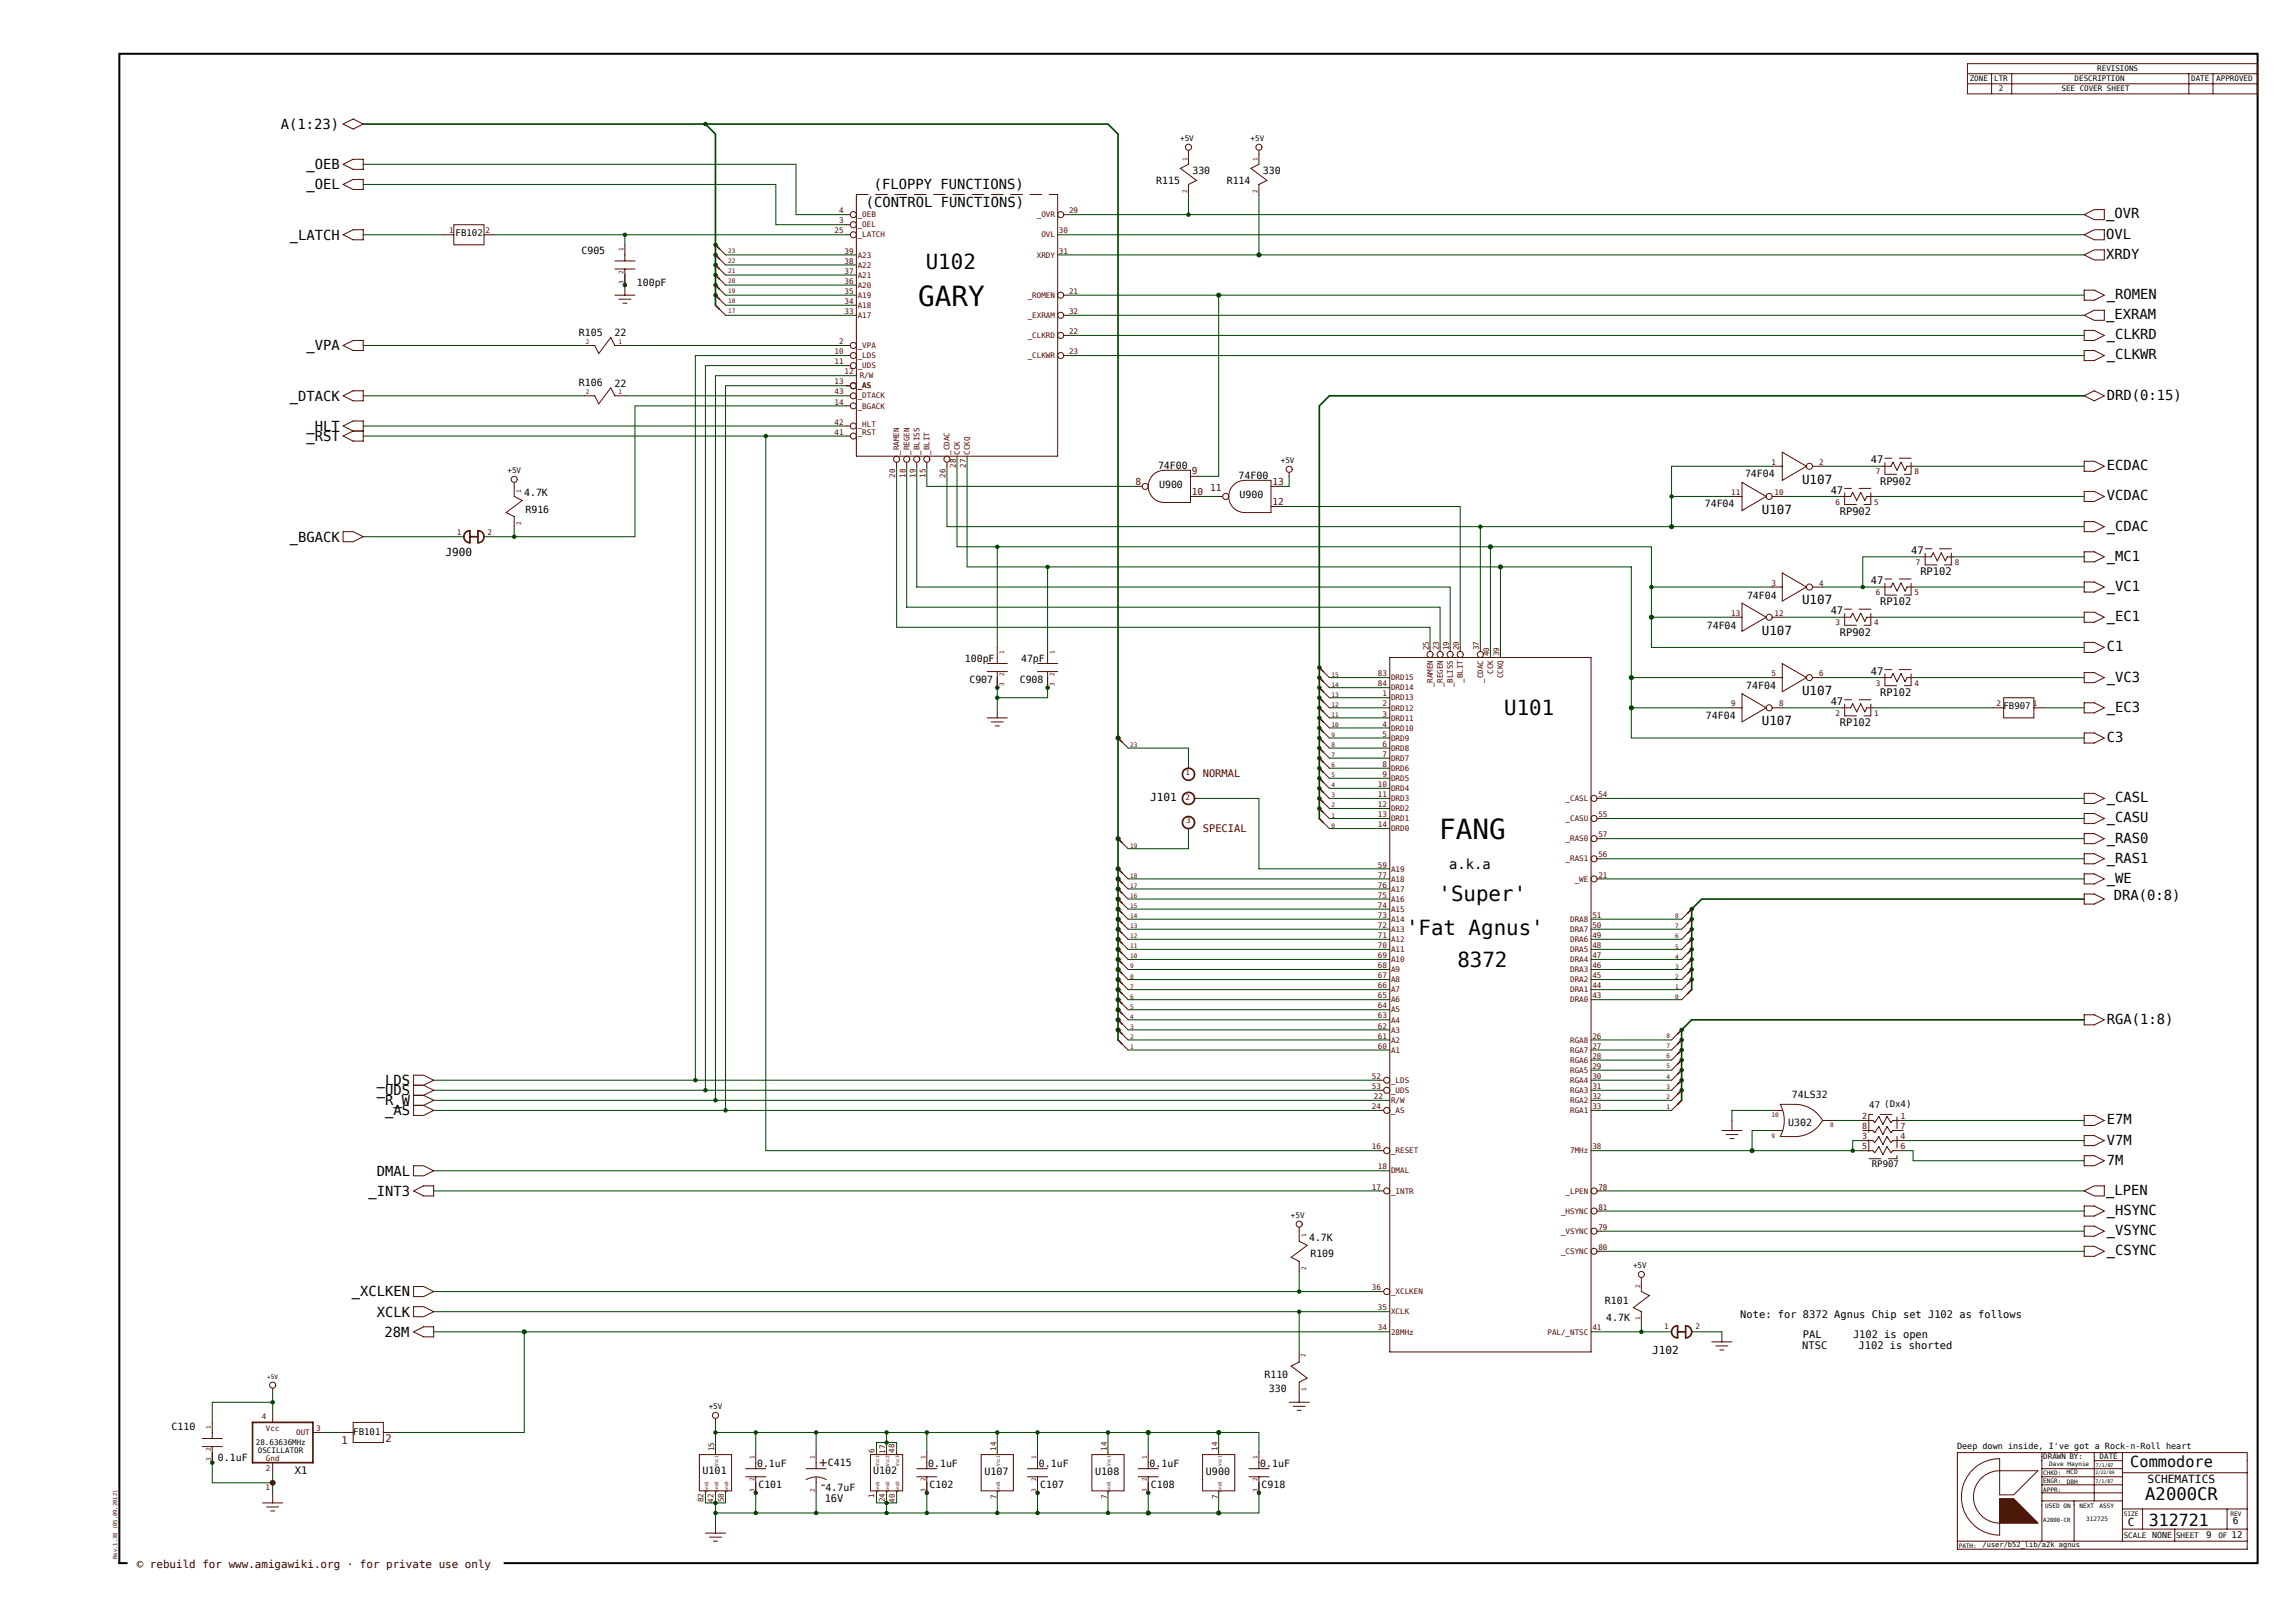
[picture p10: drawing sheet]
<svg xmlns="http://www.w3.org/2000/svg" width="420mm" height="297mm" viewBox="0 0 420 297" stroke-linecap="round" stroke-linejoin="round" font-family="sans-serif">
<defs><g id="words">
<g font-size="5.1">
<text x="168" y="56">GARY</text>
<text x="263.4" y="153.6">FANG</text>
</g>
<g font-size="3.8">
<text x="169.4" y="49.3">U102</text>
<text x="275.3" y="130.8">U101</text>
<text x="263.3" y="165">'Super'</text>
<text x="257.3" y="171.1">'Fat Agnus'</text>
<text x="266.7" y="176.9">8372</text>
</g>
<text font-size="3.2" x="392.6" y="274.5">A2000CR</text>
<text font-size="3" x="393.3" y="279.2">312721</text>
<text font-size="2.8" x="389.9" y="268.5">Commodore</text>
<g font-size="2.5">
<text x="51.4" y="23.6">A(1:23)</text>
<text x="56.1" y="34.6">_OEL</text>
<text x="56.1" y="31">_OEB</text>
<text x="159.9" y="34.6">(FLOPPY FUNCTIONS)</text>
<text x="158.4" y="37.9">(CONTROL FUNCTIONS)</text>
<text x="385.5" y="40">_OVR</text>
<text x="53" y="43.8">_LATCH</text>
<text x="385.5" y="43.6">OVL</text>
<text x="385.5" y="47.3">XRDY</text>
<text x="385.5" y="58.4">_EXRAM</text>
<text x="385.6" y="54.7">_ROMEN</text>
<text x="56.1" y="64.1">_VPA</text>
<text x="385.6" y="62.1">_CLKRD</text>
<text x="385.6" y="65.8">_CLKWR</text>
<text x="53" y="73.3">_DTACK</text>
<text x="385.6" y="73.1">DRD(0:15)</text>
<text x="56.1" y="80.7">_RST</text>
<text x="56.1" y="78.8">_HLT</text>
<text x="385.6" y="86">ECDAC</text>
<text x="385.6" y="91.6">VCDAC</text>
<text x="53" y="99.1">_BGACK</text>
<text x="385.6" y="97.1">_CDAC</text>
<text x="385.6" y="102.6">_MC1</text>
<text x="385.6" y="113.7">_EC1</text>
<text x="385.6" y="108.1">_VC1</text>
<text x="385.6" y="119.2">C1</text>
<text x="385.6" y="124.7">_VC3</text>
<text x="385.6" y="130.2">_EC3</text>
<text x="385.6" y="135.8">C3</text>
<text x="385.6" y="146.8">_CASL</text>
<text x="385.6" y="150.5">_CASU</text>
<text x="385.6" y="154.2">_RAS0</text>
<text x="265.2" y="159.1">a.k.a</text>
<text x="385.6" y="157.9">_RAS1</text>
<text x="385.6" y="161.6">_WE</text>
<text x="386.9" y="164.8">DRA(0:8)</text>
<text x="385.6" y="187.3">RGA(1:8)</text>
<text x="69" y="198.6">_LDS</text>
<text x="69" y="200.4">_UDS</text>
<text x="70.5" y="202.2">R_W</text>
<text x="70.5" y="204.1">_AS</text>
<text x="385.6" y="205.8">E7M</text>
<text x="385.6" y="209.4">V7M</text>
<text x="69" y="215.1">DMAL</text>
<text x="385.6" y="213.1">7M</text>
<text x="67.4" y="218.8">_INT3</text>
<text x="385.5" y="218.6">_LPEN</text>
<text x="385.6" y="222.3">_HSYNC</text>
<text x="385.6" y="226">_VSYNC</text>
<text x="385.6" y="229.7">_CSYNC</text>
<text x="64.4" y="237.2">_XCLKEN</text>
<text x="69" y="240.9">XCLK</text>
<text x="70.4" y="244.6">28M</text>
</g>
<g font-size="2.5" fill="#500">
<text x="149.9" y="268.5">+</text>
<text x="149.9" y="272.4">-</text>
</g>
<g font-size="2.3">
<text x="329.8" y="88.5">U107</text>
<text x="322.4" y="94">U107</text>
<text x="329.8" y="110.6">U107</text>
<text x="322.4" y="116.1">U107</text>
<text x="329.8" y="127.2">U107</text>
<text x="322.4" y="132.7">U107</text>
</g>
<text font-size="2.1" x="393" y="271.5">SCHEMATICS</text>
<g font-size="2">
<text x="81.5" y="101.7">J900</text>
<text x="210.5" y="146.5">J101</text>
<text x="302.4" y="247.9">J102</text>
<text x="389.4" y="279.2">C</text>
</g>
<text font-size="2" fill="#300" x="25" y="286.8">© rebuild for www.amigawiki.org · for private use only</text>
<g font-size="1.9">
<text x="342.4" y="84.8">47</text>
<text x="344.1" y="88.7">RP902</text>
<text x="335" y="90.3">47</text>
<text x="336.7" y="94.2">RP902</text>
<text x="349.8" y="101.4">47</text>
<text x="342.4" y="106.9">47</text>
<text x="351.4" y="105.2">RP102</text>
<text x="335" y="112.4">47</text>
<text x="344.1" y="110.8">RP102</text>
<text x="336.7" y="116.3">RP902</text>
<text x="342.4" y="123.5">47</text>
<text x="335" y="129">47</text>
<text x="344.1" y="127.3">RP102</text>
<text x="336.7" y="132.9">RP102</text>
<text x="318.5" y="241.3">Note: for 8372 Agnus Chip set J102 as follows</text>
<text x="329.9" y="244.8">PAL</text>
<text x="339.1" y="244.8">J102 is open</text>
<text x="329.8" y="246.8">NTSC</text>
<text x="340.1" y="246.8">J102 is shorted</text>
<text x="54" y="269.7">X1</text>
<text x="150.9" y="274.8">16V</text>
</g>
<g font-size="1.9" fill="#500">
<text x="220.1" y="142.2">NORMAL</text>
<text x="220.1" y="152.3">SPECIAL</text>
<text x="70.5" y="263.9">2</text>
<text x="62.5" y="264.3">1</text>
</g>
<g font-size="1.8">
<text x="211.6" y="33.6">R115</text>
<text x="218.2" y="31.9">330</text>
<text x="224.5" y="33.6">R114</text>
<text x="231.1" y="31.9">330</text>
<text x="106.4" y="46.6">C905</text>
<text x="116.5" y="52.3">100pF</text>
<text x="105.9" y="61.4">R105</text>
<text x="112.5" y="61.5">22</text>
<text x="105.9" y="70.7">R106</text>
<text x="112.5" y="70.7">22</text>
<text x="211.9" y="85.8">74F00</text>
<text x="212.1" y="89.3">U900</text>
<text x="226.7" y="87.7">74F00</text>
<text x="319.4" y="87.3">74F04</text>
<text x="95.9" y="90.7">4.7K</text>
<text x="96.2" y="93.8">R916</text>
<text x="226.9" y="91.1">U900</text>
<text x="312" y="92.8">74F04</text>
<text x="319.7" y="109.5">74F04</text>
<text x="312.4" y="115.1">74F04</text>
<text x="176.6" y="121.1">100pF</text>
<text x="177.4" y="125">C907</text>
<text x="186.6" y="125">C908</text>
<text x="186.9" y="121.1">47pF</text>
<text x="312.2" y="131.6">74F04</text>
<text x="319.6" y="126.1">74F04</text>
<text x="327.9" y="201">74LS32</text>
<text x="327.2" y="206">U302</text>
<text x="239.6" y="227">4.7K</text>
<text x="239.8" y="230.1">R109</text>
<text x="293.7" y="238.6">R101</text>
<text x="294" y="241.7">4.7K</text>
<text x="231.4" y="252.1">R110</text>
<text x="232.2" y="254.8">330</text>
<text x="31.4" y="261.7">C110</text>
<text x="39.9" y="267.3">0.1uF</text>
<text x="128.6" y="269.8">U101</text>
<text x="138.5" y="268.5">0.1uF</text>
<text x="151.5" y="268.2">C415</text>
<text x="159.8" y="269.8">U102</text>
<text x="169.9" y="268.5">0.1uF</text>
<text x="180.2" y="269.9">U107</text>
<text x="190.1" y="268.5">0.1uF</text>
<text x="200.4" y="269.9">U108</text>
<text x="210.4" y="268.5">0.1uF</text>
<text x="220.7" y="269.9">U900</text>
<text x="230.6" y="268.5">0.1uF</text>
<text x="138.8" y="272.3">C101</text>
<text x="151.1" y="272.8">4.7uF</text>
<text x="170.1" y="272.3">C102</text>
<text x="190.4" y="272.3">C107</text>
<text x="210.6" y="272.3">C108</text>
<text x="230.9" y="272.3">C918</text>
</g>
<g font-size="1.7">
<text x="83.4" y="43.2">FB102</text>
<text x="366.6" y="129.8">FB907</text>
<text x="342.1" y="202.8">47 (Dx4)</text>
<text x="342.6" y="213.6">RP907</text>
<text x="64.7" y="262.5">FB101</text>
<text x="403.7" y="281.5">9</text>
<text x="408.4" y="281.5">12</text>
<text x="408.6" y="278.8">6</text>
</g>
<g font-size="1.7" fill="#500">
<text x="207.8" y="88.8">8</text>
<text x="218.1" y="86.8">9</text>
<text x="221.5" y="89.8">11</text>
<text x="232.8" y="88.7">13</text>
<text x="218.1" y="90.5">10</text>
<text x="232.8" y="92.4">12</text>
</g>
<text font-size="1.6" x="358.2" y="265.1">Deep down inside, I've got a Rock-n-Roll heart</text>
<g font-size="1.5" fill="#500">
<text x="340.8" y="208.5">3</text>
<text x="340.8" y="206.6">8</text>
<text x="340.8" y="204.8">2</text>
<text x="347.8" y="208.5">4</text>
<text x="347.8" y="206.6">7</text>
<text x="347.8" y="204.8">1</text>
<text x="340.8" y="210.3">5</text>
<text x="347.8" y="210.3">6</text>
</g>
<g font-size="1.4">
<text x="360.5" y="14.8">ZONE</text>
<text x="364.9" y="14.8">LTR</text>
<text x="365.8" y="16.7">2</text>
<text x="377.3" y="16.7">SEE COVER SHEET</text>
<text x="379.7" y="14.8">DESCRIPTION</text>
<text x="383.8" y="13">REVISIONS</text>
<text x="401" y="14.8">DATE</text>
<text x="405.6" y="14.8">APPROVED</text>
<text x="216" y="25.8">+5V</text>
<text x="228.9" y="25.8">+5V</text>
<text x="92.9" y="86.6">+5V</text>
<text x="234.4" y="84.7">+5V</text>
<text x="236.2" y="222.8">+5V</text>
<text x="298.9" y="232.1">+5V</text>
<text x="129.7" y="257.8">+5V</text>
<text x="46.8" y="264.5">28.63636MHz</text>
<text x="47.2" y="265.9">OSCILLATOR</text>
<text x="373.9" y="267">DRAWN BY:</text>
<text x="384.2" y="267">DATE</text>
<text x="388.7" y="281.4">SCALE NONE</text>
<text x="398.2" y="281.4">SHEET</text>
<text x="406" y="281.4">OF</text>
</g>
<g font-size="1.4" fill="#500">
<text x="153.6" y="40.9">3</text>
<text x="153.6" y="39">4</text>
<text x="157" y="41.6">_OEL</text>
<text x="157" y="39.8">_OEB</text>
<text x="189.7" y="39.8">_OVR</text>
<text x="195.6" y="39">29</text>
<text x="82.2" y="42.7">1</text>
<text x="88.8" y="42.7">2</text>
<text x="152.7" y="42.7">25</text>
<text x="154.6" y="46.4">39</text>
<text x="157" y="47.1">A23</text>
<text x="157" y="43.5">_LATCH</text>
<text x="189.7" y="47.1">XRDY</text>
<text x="190.6" y="43.5">OVL</text>
<text x="193.8" y="42.7">30</text>
<text x="193.8" y="46.4">31</text>
<text x="154.6" y="53.8">35</text>
<text x="154.6" y="51.9">36</text>
<text x="154.6" y="50.1">37</text>
<text x="154.6" y="48.2">38</text>
<text x="157" y="52.7">A20</text>
<text x="157" y="50.8">A21</text>
<text x="157" y="49">A22</text>
<text x="195.6" y="53.8">21</text>
<text x="154.6" y="57.5">33</text>
<text x="154.6" y="55.6">34</text>
<text x="157" y="54.5">A19</text>
<text x="157" y="58.2">A17</text>
<text x="157" y="56.3">A18</text>
<text x="188.1" y="58.2">_EXRAM</text>
<text x="188.1" y="54.5">_ROMEN</text>
<text x="195.6" y="57.5">32</text>
<text x="152.7" y="64.8">10</text>
<text x="153.6" y="63">2</text>
<text x="157" y="63.7">_VPA</text>
<text x="157" y="65.6">_LDS</text>
<text x="188.1" y="61.9">_CLKRD</text>
<text x="188.1" y="65.6">_CLKWR</text>
<text x="195.6" y="61.1">22</text>
<text x="195.6" y="64.8">23</text>
<text x="152.7" y="70.3">13</text>
<text x="152.7" y="66.7">11</text>
<text x="154.6" y="68.5">12</text>
<text x="157" y="71.1">_AS</text>
<text x="157" y="67.4">_UDS</text>
<text x="157.3" y="69.2">R/W</text>
<text x="152.7" y="74">14</text>
<text x="152.7" y="72.2">43</text>
<text x="152.7" y="77.7">42</text>
<text x="157" y="74.8">_BGACK</text>
<text x="157" y="72.9">_DTACK</text>
<text x="152.7" y="79.6">41</text>
<text x="157" y="79.6">_RST</text>
<text x="157" y="78.1">_HLT</text>
<text x="164.6" y="83.2" transform="rotate(-90 164.6 83.2)">_RAMEN</text>
<text x="166.4" y="83.2" transform="rotate(-90 166.4 83.2)">_REGEN</text>
<text x="168.3" y="83.2" transform="rotate(-90 168.3 83.2)">_BLISS</text>
<text x="170.1" y="83.2" transform="rotate(-90 170.1 83.2)">_BLIT</text>
<text x="173.8" y="83.2" transform="rotate(-90 173.8 83.2)">_CDAC</text>
<text x="175.6" y="83.2" transform="rotate(-90 175.6 83.2)">CCK</text>
<text x="177.5" y="83.2" transform="rotate(-90 177.5 83.2)">CCKQ</text>
<text x="163.8" y="87.5" transform="rotate(-90 163.8 87.5)">20</text>
<text x="165.7" y="87.5" transform="rotate(-90 165.7 87.5)">18</text>
<text x="167.5" y="87.5" transform="rotate(-90 167.5 87.5)">19</text>
<text x="169.4" y="87.5" transform="rotate(-90 169.4 87.5)">15</text>
<text x="173.1" y="87.5" transform="rotate(-90 173.1 87.5)">26</text>
<text x="174.9" y="85.6" transform="rotate(-90 174.9 85.6)">28</text>
<text x="176.7" y="85.6" transform="rotate(-90 176.7 85.6)">27</text>
<text x="324.2" y="85.1">1</text>
<text x="332.9" y="85.1">2</text>
<text x="343.3" y="86.8">7</text>
<text x="350.4" y="86.8">8</text>
<text x="316.8" y="90.6">11</text>
<text x="324.7" y="90.6">10</text>
<text x="335.9" y="92.3">6</text>
<text x="343" y="92.3">5</text>
<text x="83.6" y="97.9">1</text>
<text x="89.2" y="97.8">2</text>
<text x="324.2" y="107.2">3</text>
<text x="332.9" y="107.2">4</text>
<text x="350.6" y="103.4">7</text>
<text x="357.7" y="103.4">8</text>
<text x="316.8" y="112.7">13</text>
<text x="324.7" y="112.7">12</text>
<text x="343.3" y="108.9">6</text>
<text x="350.4" y="108.9">5</text>
<text x="261.5" y="119" transform="rotate(-90 261.5 119)">25</text>
<text x="263.3" y="119" transform="rotate(-90 263.3 119)">23</text>
<text x="265.1" y="119" transform="rotate(-90 265.1 119)">19</text>
<text x="267" y="119" transform="rotate(-90 267 119)">20</text>
<text x="270.7" y="119" transform="rotate(-90 270.7 119)">37</text>
<text x="335.9" y="114.4">3</text>
<text x="343" y="114.4">4</text>
<text x="252.2" y="123.8">83</text>
<text x="252.2" y="125.6">84</text>
<text x="254.6" y="124.5">DRD15</text>
<text x="262.2" y="125.8" transform="rotate(-90 262.2 125.8)">_RAMEN</text>
<text x="264" y="125.8" transform="rotate(-90 264 125.8)">_REGEN</text>
<text x="265.9" y="125.8" transform="rotate(-90 265.9 125.8)">_BLISS</text>
<text x="267.7" y="125" transform="rotate(-90 267.7 125)">_BLIT</text>
<text x="271.4" y="125" transform="rotate(-90 271.4 125)">_CDAC</text>
<text x="272.5" y="120.1" transform="rotate(-90 272.5 120.1)">40</text>
<text x="273.2" y="123.3" transform="rotate(-90 273.2 123.3)">CCK</text>
<text x="274.3" y="120.1" transform="rotate(-90 274.3 120.1)">39</text>
<text x="275.1" y="124.1" transform="rotate(-90 275.1 124.1)">CCKQ</text>
<text x="324.2" y="123.8">5</text>
<text x="332.9" y="123.8">6</text>
<text x="343.3" y="125.5">3</text>
<text x="350.4" y="125.5">4</text>
<text x="253" y="127.4">1</text>
<text x="253" y="129.3">2</text>
<text x="253" y="131.1">3</text>
<text x="254.6" y="126.3">DRD14</text>
<text x="254.6" y="128.2">DRD13</text>
<text x="254.6" y="130">DRD12</text>
<text x="254.6" y="131.9">DRD11</text>
<text x="316.8" y="129.3">9</text>
<text x="325.6" y="129.3">8</text>
<text x="335.9" y="131">2</text>
<text x="343" y="131">1</text>
<text x="365.4" y="129.3">2</text>
<text x="372" y="129.3">1</text>
<text x="253" y="133">4</text>
<text x="253" y="134.8">5</text>
<text x="253" y="136.6">6</text>
<text x="254.6" y="133.7">DRD10</text>
<text x="254.6" y="135.5">DRD9</text>
<text x="254.6" y="137.4">DRD8</text>
<text x="217" y="141.9">1</text>
<text x="253" y="138.5">7</text>
<text x="253" y="140.3">8</text>
<text x="253" y="142.2">9</text>
<text x="254.6" y="139.2">DRD7</text>
<text x="254.6" y="141.1">DRD6</text>
<text x="254.6" y="142.9">DRD5</text>
<text x="217" y="146.4">2</text>
<text x="252.2" y="144">10</text>
<text x="252.2" y="145.9">11</text>
<text x="252.2" y="147.7">12</text>
<text x="252.2" y="149.5">13</text>
<text x="254.6" y="144.8">DRD4</text>
<text x="254.6" y="146.6">DRD3</text>
<text x="254.6" y="148.4">DRD2</text>
<text x="286.5" y="146.6">_CASL</text>
<text x="292.5" y="149.5">55</text>
<text x="292.5" y="145.9">54</text>
<text x="217.1" y="150.6">3</text>
<text x="252.2" y="151.4">14</text>
<text x="254.6" y="150.3">DRD1</text>
<text x="254.6" y="152.1">DRD0</text>
<text x="286.5" y="150.3">_CASU</text>
<text x="286.5" y="154">_RAS0</text>
<text x="292.5" y="153.2">57</text>
<text x="252.2" y="160.6">77</text>
<text x="252.2" y="158.7">59</text>
<text x="254.6" y="161.3">A18</text>
<text x="254.6" y="159.5">A19</text>
<text x="286.5" y="157.6">_RAS1</text>
<text x="288.2" y="161.3">_WE</text>
<text x="292.5" y="160.6">21</text>
<text x="292.5" y="156.9">56</text>
<text x="252.2" y="168">73</text>
<text x="252.2" y="166.1">74</text>
<text x="252.2" y="164.3">75</text>
<text x="252.2" y="162.4">76</text>
<text x="254.6" y="166.9">A15</text>
<text x="254.6" y="165">A16</text>
<text x="254.6" y="163.2">A17</text>
<text x="291.4" y="168">51</text>
<text x="252.2" y="173.5">70</text>
<text x="252.2" y="171.6">71</text>
<text x="252.2" y="169.8">72</text>
<text x="254.6" y="172.4">A12</text>
<text x="254.6" y="170.5">A13</text>
<text x="254.6" y="168.7">A14</text>
<text x="287.4" y="168.7">DRA8</text>
<text x="287.4" y="170.5">DRA7</text>
<text x="287.4" y="172.4">DRA6</text>
<text x="291.4" y="169.8">50</text>
<text x="291.4" y="171.6">49</text>
<text x="291.4" y="173.5">48</text>
<text x="252.2" y="179">67</text>
<text x="252.2" y="177.2">68</text>
<text x="252.2" y="175.3">69</text>
<text x="254.6" y="179.7">A8</text>
<text x="254.6" y="177.9">A9</text>
<text x="254.6" y="176.1">A10</text>
<text x="254.6" y="174.2">A11</text>
<text x="287.4" y="174.2">DRA5</text>
<text x="287.4" y="176.1">DRA4</text>
<text x="287.4" y="177.9">DRA3</text>
<text x="287.4" y="179.7">DRA2</text>
<text x="291.4" y="175.3">47</text>
<text x="291.4" y="177.2">46</text>
<text x="291.4" y="179">45</text>
<text x="252.2" y="184.5">64</text>
<text x="252.2" y="182.7">65</text>
<text x="252.2" y="180.9">66</text>
<text x="254.6" y="185.3">A5</text>
<text x="254.6" y="183.4">A6</text>
<text x="254.6" y="181.6">A7</text>
<text x="287.4" y="181.6">DRA1</text>
<text x="287.4" y="183.4">DRA0</text>
<text x="291.4" y="180.9">44</text>
<text x="291.4" y="182.7">43</text>
<text x="252.2" y="191.9">60</text>
<text x="252.2" y="190.1">61</text>
<text x="252.2" y="188.2">62</text>
<text x="252.2" y="186.4">63</text>
<text x="254.6" y="190.8">A2</text>
<text x="254.6" y="189">A3</text>
<text x="254.6" y="187.1">A4</text>
<text x="287.4" y="190.8">RGA8</text>
<text x="291.4" y="190.1">26</text>
<text x="291.4" y="191.9">27</text>
<text x="251.1" y="197.4">52</text>
<text x="254.6" y="192.6">A1</text>
<text x="287.4" y="192.6">RGA7</text>
<text x="287.4" y="194.5">RGA6</text>
<text x="287.4" y="196.3">RGA5</text>
<text x="291.4" y="193.7">28</text>
<text x="291.4" y="195.6">29</text>
<text x="291.4" y="197.4">30</text>
<text x="251.1" y="203">24</text>
<text x="251.1" y="199.3">53</text>
<text x="251.4" y="201.1">22</text>
<text x="254.6" y="203.7">_AS</text>
<text x="254.6" y="201.8">R/W</text>
<text x="254.6" y="200">_UDS</text>
<text x="254.6" y="198.2">_LDS</text>
<text x="287.4" y="198.2">RGA4</text>
<text x="287.4" y="200">RGA3</text>
<text x="287.4" y="201.8">RGA2</text>
<text x="287.4" y="203.7">RGA1</text>
<text x="291.4" y="199.3">31</text>
<text x="291.4" y="201.1">32</text>
<text x="291.4" y="203">33</text>
<text x="251.1" y="210.3">16</text>
<text x="252.2" y="214">18</text>
<text x="254.6" y="214.7">DMAL</text>
<text x="254.6" y="211.1">_RESET</text>
<text x="287.4" y="211.1">7MHz</text>
<text x="291.4" y="210.3">38</text>
<text x="251.1" y="217.7">17</text>
<text x="254.6" y="218.4">_INTR</text>
<text x="286.5" y="218.4">_LPEN</text>
<text x="292.5" y="221.4">81</text>
<text x="292.5" y="217.7">78</text>
<text x="285.7" y="222.1">_HSYNC</text>
<text x="285.7" y="225.8">_VSYNC</text>
<text x="292.5" y="225.1">79</text>
<text x="285.7" y="229.5">_CSYNC</text>
<text x="292.5" y="228.7">80</text>
<text x="251.1" y="236.1">36</text>
<text x="252.2" y="239.8">35</text>
<text x="254.6" y="236.8">_XCLKEN</text>
<text x="252.2" y="243.5">34</text>
<text x="254.6" y="244.2">28MHz</text>
<text x="254.6" y="240.5">XCLK</text>
<text x="283.2" y="244.2">PAL/_NTSC</text>
<text x="291.4" y="243.5">41</text>
<text x="304.5" y="243.3">1</text>
<text x="310.3" y="243.2">2</text>
<text x="47.9" y="259.7">4</text>
<text x="48.7" y="261.9">Vcc</text>
<text x="54.2" y="262.6">OUT</text>
<text x="57.9" y="261.9">3</text>
<text x="48.7" y="267.4">Gnd</text>
<text x="48.7" y="269.3">2</text>
<text x="130.7" y="265.6" transform="rotate(-90 130.7 265.6)">15</text>
<text x="160.1" y="265.9" transform="rotate(-90 160.1 265.9)">6</text>
<text x="162" y="266.1" transform="rotate(-90 162 266.1)">17</text>
<text x="163.7" y="265.8" transform="rotate(-90 163.7 265.8)">48</text>
<text x="182.3" y="265.5" transform="rotate(-90 182.3 265.5)">14</text>
<text x="202.6" y="265.5" transform="rotate(-90 202.6 265.5)">14</text>
<text x="222.8" y="265.5" transform="rotate(-90 222.8 265.5)">14</text>
<text x="48.6" y="272.6">1</text>
<text x="128.8" y="274.9" transform="rotate(-90 128.8 274.9)">82</text>
<text x="130.6" y="275" transform="rotate(-90 130.6 275)">42</text>
<text x="132.4" y="274.9" transform="rotate(-90 132.4 274.9)">58</text>
<text x="160" y="274.1" transform="rotate(-90 160 274.1)">1</text>
<text x="161.9" y="274.9" transform="rotate(-90 161.9 274.9)">24</text>
<text x="163.8" y="275" transform="rotate(-90 163.8 275)">40</text>
<text x="182.4" y="274.3" transform="rotate(-90 182.4 274.3)">7</text>
<text x="202.6" y="274.3" transform="rotate(-90 202.6 274.3)">7</text>
<text x="222.9" y="274.3" transform="rotate(-90 222.9 274.3)">7</text>
</g>
<text font-size="1.3" x="362.8" y="283.1">/user/b52_lib/a2k agnus</text>
<g font-size="1.1" fill="#500">
<text x="217.3" y="29.4" transform="rotate(-90 217.3 29.4)">1</text>
<text x="230.1" y="29.4" transform="rotate(-90 230.1 29.4)">1</text>
<text x="217.3" y="35.4" transform="rotate(-90 217.3 35.4)">2</text>
<text x="230.1" y="35.4" transform="rotate(-90 230.1 35.4)">2</text>
<text x="114.1" y="46" transform="rotate(-90 114.1 46)">1</text>
<text x="133.3" y="46.3">23</text>
<text x="114.1" y="51.9" transform="rotate(-90 114.1 51.9)">3</text>
<text x="114.1" y="50.1" transform="rotate(-90 114.1 50.1)">2</text>
<text x="133.3" y="48.2">22</text>
<text x="133.3" y="50">21</text>
<text x="133.3" y="51.8">20</text>
<text x="133.3" y="53.7">19</text>
<text x="133.3" y="55.5">18</text>
<text x="133.3" y="57.4">17</text>
<text x="107.2" y="63">2</text>
<text x="113.2" y="63">1</text>
<text x="107.2" y="72.2">2</text>
<text x="113.2" y="72.2">1</text>
<text x="95.4" y="90.2" transform="rotate(-90 95.4 90.2)">1</text>
<text x="95.4" y="96.1" transform="rotate(-90 95.4 96.1)">2</text>
<text x="183.8" y="119.6" transform="rotate(-90 183.8 119.6)">1</text>
<text x="193" y="119.6" transform="rotate(-90 193 119.6)">1</text>
<text x="183.8" y="125.6" transform="rotate(-90 183.8 125.6)">3</text>
<text x="183.8" y="123.8" transform="rotate(-90 183.8 123.8)">2</text>
<text x="193" y="125.6" transform="rotate(-90 193 125.6)">3</text>
<text x="193" y="123.8" transform="rotate(-90 193 123.8)">2</text>
<text x="243.7" y="123.8">15</text>
<text x="243.7" y="125.7">14</text>
<text x="243.7" y="127.5">13</text>
<text x="243.7" y="129.3">12</text>
<text x="243.7" y="131.2">11</text>
<text x="206.8" y="136.7">23</text>
<text x="243.7" y="133">10</text>
<text x="243.7" y="134.9">9</text>
<text x="243.7" y="136.7">8</text>
<text x="243.7" y="138.6">7</text>
<text x="243.7" y="140.4">6</text>
<text x="243.7" y="142.2">5</text>
<text x="243.7" y="144.1">4</text>
<text x="243.7" y="145.9">3</text>
<text x="243.7" y="147.8">2</text>
<text x="243.7" y="149.6">1</text>
<text x="206.8" y="155.1">19</text>
<text x="243.7" y="151.4">0</text>
<text x="206.8" y="160.7">18</text>
<text x="206.8" y="166.2">15</text>
<text x="206.8" y="164.3">16</text>
<text x="206.8" y="162.5">17</text>
<text x="206.8" y="173.5">11</text>
<text x="206.8" y="171.7">12</text>
<text x="206.8" y="169.9">13</text>
<text x="206.8" y="168">14</text>
<text x="306.6" y="168.1">8</text>
<text x="306.6" y="169.9">7</text>
<text x="306.6" y="171.7">6</text>
<text x="306.6" y="173.6">5</text>
<text x="206.8" y="179.1">8</text>
<text x="206.8" y="177.2">9</text>
<text x="206.8" y="175.4">10</text>
<text x="306.6" y="175.4">4</text>
<text x="306.6" y="177.3">3</text>
<text x="306.6" y="179.1">2</text>
<text x="206.8" y="184.6">5</text>
<text x="206.8" y="182.8">6</text>
<text x="206.8" y="180.9">7</text>
<text x="306.6" y="180.9">1</text>
<text x="306.6" y="182.8">0</text>
<text x="206.8" y="192">1</text>
<text x="206.8" y="190.1">2</text>
<text x="206.8" y="188.3">3</text>
<text x="206.8" y="186.4">4</text>
<text x="305" y="190">8</text>
<text x="305" y="191.8">7</text>
<text x="305" y="193.7">6</text>
<text x="305" y="195.5">5</text>
<text x="305" y="197.4">4</text>
<text x="305" y="199.2">3</text>
<text x="305" y="201">2</text>
<text x="305" y="202.9">1</text>
<text x="324.2" y="208.2">9</text>
<text x="324.2" y="204.5">10</text>
<text x="335" y="206.3">8</text>
<text x="239" y="226.5" transform="rotate(-90 239 226.5)">1</text>
<text x="239" y="232.4" transform="rotate(-90 239 232.4)">2</text>
<text x="300.1" y="235.7" transform="rotate(-90 300.1 235.7)">2</text>
<text x="300.1" y="241.6" transform="rotate(-90 300.1 241.6)">1</text>
<text x="238.9" y="248.4" transform="rotate(-90 238.9 248.4)">2</text>
<text x="239" y="254.5" transform="rotate(-90 239 254.5)">1</text>
<text x="38.6" y="261.4" transform="rotate(-90 38.6 261.4)">1</text>
<text x="38.6" y="267.4" transform="rotate(-90 38.6 267.4)">3</text>
<text x="38.6" y="265.6" transform="rotate(-90 38.6 265.6)">2</text>
<text x="138.1" y="267" transform="rotate(-90 138.1 267)">1</text>
<text x="149.1" y="267" transform="rotate(-90 149.1 267)">1</text>
<text x="169.4" y="267" transform="rotate(-90 169.4 267)">1</text>
<text x="189.6" y="267" transform="rotate(-90 189.6 267)">1</text>
<text x="209.9" y="267" transform="rotate(-90 209.9 267)">1</text>
<text x="230.1" y="267" transform="rotate(-90 230.1 267)">1</text>
<text x="138.1" y="272.9" transform="rotate(-90 138.1 272.9)">3</text>
<text x="138.1" y="271.1" transform="rotate(-90 138.1 271.1)">2</text>
<text x="149.1" y="272.9" transform="rotate(-90 149.1 272.9)">2</text>
<text x="169.4" y="272.9" transform="rotate(-90 169.4 272.9)">3</text>
<text x="169.4" y="271.1" transform="rotate(-90 169.4 271.1)">2</text>
<text x="189.6" y="272.9" transform="rotate(-90 189.6 272.9)">3</text>
<text x="189.6" y="271.1" transform="rotate(-90 189.6 271.1)">2</text>
<text x="209.9" y="272.9" transform="rotate(-90 209.9 272.9)">3</text>
<text x="209.9" y="271.1" transform="rotate(-90 209.9 271.1)">2</text>
<text x="230.1" y="272.9" transform="rotate(-90 230.1 272.9)">3</text>
<text x="230.1" y="271.1" transform="rotate(-90 230.1 271.1)">2</text>
</g>
<g font-size="1.1">
<text x="48.9" y="252.3">+5V</text>
<text x="373.9" y="270">CHKD:</text>
<text x="375" y="268.2">Dave Haynie</text>
<text x="378.2" y="269.8">HCD</text>
<text x="373.9" y="271.5">ENGR:</text>
<text x="373.9" y="272.9">APPR:</text>
<text x="374.3" y="275.9">USED ON</text>
<text x="378.3" y="271.5">DBH</text>
<text x="380.6" y="275.9">NEXT</text>
<text x="384.2" y="275.9">ASSY</text>
<text x="381.8" y="278.4">312725</text>
<text x="388.7" y="277.4">SIZE</text>
<text x="408.2" y="277.4">REV</text>
<text x="358.5" y="283.3">PATH:</text>
</g>
<text font-size="1" x="373.9" y="278.5">A2000-CR</text>
<text font-size="1" fill="#300" x="21.4" y="285.2" transform="rotate(-90 21.4 285.2)">Rev.1.38 (05.09.2012)</text>
<g font-size=".9">
<text x="383.5" y="268.5">7/1/87</text>
<text x="383.5" y="271.3">7/1/87</text>
</g>
<g font-size=".8" fill="#500">
<text x="131.4" y="268.2" transform="rotate(-90 131.4 268.2)">Vcc1</text>
<text x="160.9" y="268.2" transform="rotate(-90 160.9 268.2)">Vcc1</text>
<text x="162.7" y="268.2" transform="rotate(-90 162.7 268.2)">Vcc2</text>
<text x="164.6" y="268.2" transform="rotate(-90 164.6 268.2)">Vcc3</text>
<text x="183" y="268.2" transform="rotate(-90 183 268.2)">Vcc1</text>
<text x="203.3" y="268.2" transform="rotate(-90 203.3 268.2)">Vcc1</text>
<text x="223.5" y="268.2" transform="rotate(-90 223.5 268.2)">Vcc1</text>
<text x="129.6" y="272.9" transform="rotate(-90 129.6 272.9)">Gnd1</text>
<text x="131.4" y="272.9" transform="rotate(-90 131.4 272.9)">Gnd2</text>
<text x="133.3" y="272.9" transform="rotate(-90 133.3 272.9)">Gnd3</text>
<text x="160.9" y="272.9" transform="rotate(-90 160.9 272.9)">Gnd1</text>
<text x="162.7" y="272.9" transform="rotate(-90 162.7 272.9)">Gnd2</text>
<text x="164.6" y="272.9" transform="rotate(-90 164.6 272.9)">Gnd3</text>
<text x="183" y="272.9" transform="rotate(-90 183 272.9)">Gnd1</text>
<text x="203.3" y="272.9" transform="rotate(-90 203.3 272.9)">Gnd1</text>
<text x="223.5" y="272.9" transform="rotate(-90 223.5 272.9)">Gnd1</text>
</g>
<text font-size=".8" x="383.5" y="269.7">2/22/89</text>
</g></defs>
<path d="M21.8 9.8h391.4v276.2h-391.4z" fill="#fff" stroke="#fff" stroke-width=".18"/>
<path d="M21.8 9.8h391.4v276.2h-391.4z" fill="none" stroke="#000" stroke-width=".37"/>
<g fill="none" stroke="#040" stroke-width=".18">
<path d="M66.5 33.8h75.5v7.3h12.9M66.5 30.1h79.2v9.2h9.2M195.4 39.3h186M217.5 35.6v3.7M230.4 35.6v11M66.5 43h14.7M90.4 43h24M114.4 50.3v1.9M132.8 57.7h23.9M132.8 54h23.9M132.8 46.6h23.9M132.8 55.9h23.9"/>
<path d="M132.8 52.2h23.9M132.8 50.3h23.9M132.8 48.5h23.9M154.9 43h-40.5v1.8M193.6 43h187.8M193.6 46.6h187.8M195.4 57.7h186M195.4 54h27.6M381.4 54h-158.4v33.2h-3.7M66.5 78h88.4M66.5 72.4h40.5M66.5 63.2h40.5"/>
<path d="M66.5 79.8h88.4M114.4 72.4h40.5M114.4 63.2h40.5M140.1 79.8v130.8h112.4M154.9 74.3h-38.7v23.9h-22.1v-1.8M154.9 65.1h-27.6v132.6M154.9 66.9h-25.8v132.6M154.9 70.6h-22.1v132.6M156.7 68.7h-25.8v132.7M195.4 61.4h186M195.4 65.1h186M66.5 98.2h18.4"/>
<path d="M88.6 98.2h5.5M164.1 85.3v29.5h97.6v3.7M165.9 85.3v25.8h97.6v7.4M167.8 85.3v22.1h97.6v11.1M169.6 85.3v3.7h38.7M173.3 85.3v11.1h132.6v-11.1h18.4M175.1 83.5v16.6h7.4M177 83.5v20.2h121.5v31.4h82.9M219.3 90.8h3.7M234.1 92.7h33.1v25.8M235.9 87.2v1.8h-1.8M270.9 96.4v22.1"/>
<path d="M305.9 90.8h11.1M305.9 96.4h75.5M326.2 90.8h11M333.5 85.3h11.1M342.7 90.8h38.7M350.1 85.3h31.3M182.5 100.1h119.7v18.4h79.2M182.5 100.1v18.4M191.7 103.7v14.8M272.8 100.1v20.2M274.6 103.7v16.6M302.2 113h14.8"/>
<path d="M302.2 107.4h22.1M326.2 113h11M340.9 107.4h3.7M342.7 113h38.7M350.1 107.4h31.3M351.9 101.9h-11v5.5h-7.4M357.5 101.9h23.9M182.5 124v3.7M191.7 124v3.7h-9.2v1.8M206.4 136.9h11.1v3.7M243.3 129.5h11M243.3 124h11"/>
<path d="M243.3 125.8h11M243.3 127.7h11M243.3 131.4h11M243.3 133.2h11M243.3 135.1h11M243.3 136.9h11M243.3 138.7h11M298.5 129.5h18.5M298.5 124h25.8M326.2 129.5h11M333.5 124h11.1M342.7 129.5h22.1"/>
<path d="M350.1 124h31.3M374.1 129.5h7.3M217.5 151.6v3.7h-11.1M219.3 146.1h11.1v12.9h23.9M243.3 140.6h11M243.3 142.4h11M243.3 144.3h11M243.3 146.1h11M243.3 147.9h11M243.3 149.8h11M243.3 151.6h11M293 146.1h88.4"/>
<path d="M293 149.8h88.4M293 153.5h88.4M293 157.2h88.4M206.4 162.7h47.9M206.4 166.4h47.9M206.4 168.2h47.9M206.4 170h47.9M206.4 171.9h47.9M206.4 173.7h47.9M206.4 175.6h47.9M206.4 177.4h47.9M206.4 179.3h47.9"/>
<path d="M206.4 164.5h47.9M206.4 160.8h47.9M291.2 168.2h16.5M291.2 170h16.5M291.2 171.9h16.5M291.2 173.7h16.5M291.2 175.6h16.5M291.2 177.4h16.5M291.2 179.3h16.5M293 160.8h88.4M79.4 197.7h173.1M79.4 199.5h173.1"/>
<path d="M206.4 181.1h47.9M206.4 182.9h47.9M206.4 184.8h47.9M206.4 186.6h47.9M206.4 188.5h47.9M206.4 190.3h47.9M206.4 192.1h47.9M291.2 197.7h14.7M291.2 199.5h14.7M291.2 181.1h16.5M291.2 182.9h16.5M291.2 190.3h14.7"/>
<path d="M291.2 192.1h14.7M291.2 194h14.7M291.2 195.8h14.7M79.4 201.4h174.9M79.4 203.2h173.1M79.4 217.9h173.1M79.4 214.2h174.9M291.2 201.4h14.7M291.2 203.2h14.7M291.2 210.6h49.7M293 217.9h88.4M324.3 206.9h-3.7v3.7"/>
<path d="M324.3 203.2h-7.3v1.8M335.4 205h5.5M340.9 208.7h-1.8v1.9M348.3 210.6h1.8v1.8h31.3M348.3 208.7h33.1M348.3 205h33.1M79.4 236.3h173.1M237.8 232.7v3.6M293 229h88.4M293 221.6h88.4M293 225.3h88.4M49.9 258.5v-1.9h-11.1v3.7"/>
<path d="M49.9 254.8v1.8M79.4 240h158.4v7.4M79.4 243.7h16.5M237.8 240h16.5M254.3 243.7h-158.4v18.4h-23.9M291.2 243.7h14.7M300.4 241.9v1.8M309.6 243.7h5.5M38.8 265.8v5.5h11.1v-1.8M49.9 271.3v1.9M59.1 262.1h3.7M129.1 273.2v1.8h3.7v-1.8"/>
<path d="M130.9 265.8v-3.7h7.4v3.7M130.9 260.3v1.8M130.9 273.2v3.7M138.3 262.1h92.1v3.7M138.3 271.3v5.6M149.4 262.1v3.7M149.4 273.2v3.7M160.4 265.8v-1.8h3.7v1.8M160.4 273.2v1.8h3.7v-1.8M162.2 262.1v3.7M162.2 273.2v3.7M169.6 262.1v3.7"/>
<path d="M169.6 271.3v5.6M182.5 262.1v3.7M182.5 273.2v3.7M189.9 262.1v3.7M189.9 271.3v5.6M202.8 262.1v3.7M202.8 273.2v3.7M210.1 262.1v3.7M210.1 271.3v5.6M223 262.1v3.7M223 273.2v3.7M230.4 271.3v5.6h-99.5v1.8"/>
</g>
<g fill="#040" stroke="#040" stroke-width=".18">
<circle cx="114.4" cy="43" r=".31"/>
<circle cx="305.9" cy="90.8" r=".31"/>
<circle cx="127.3" cy="197.7" r=".31"/>
<circle cx="300.4" cy="243.7" r=".31"/>
<circle cx="130.9" cy="201.4" r=".31"/>
<circle cx="191.7" cy="103.7" r=".31"/>
<circle cx="129.1" cy="199.5" r=".31"/>
<circle cx="132.8" cy="203.2" r=".31"/>
<circle cx="49.9" cy="271.3" r=".31"/>
<circle cx="49.9" cy="256.6" r=".31"/>
<circle cx="140.1" cy="79.8" r=".31"/>
<circle cx="217.5" cy="39.3" r=".31"/>
<circle cx="130.9" cy="275" r=".31"/>
<circle cx="38.8" cy="267.7" r=".31"/>
<circle cx="138.3" cy="276.9" r=".31"/>
<circle cx="149.4" cy="276.9" r=".31"/>
<circle cx="129.1" cy="22.7" r=".31"/>
<circle cx="162.2" cy="276.9" r=".31"/>
<circle cx="162.2" cy="275" r=".31"/>
<circle cx="182.5" cy="100.1" r=".31"/>
<circle cx="149.4" cy="262.1" r=".31"/>
<circle cx="138.3" cy="262.1" r=".31"/>
<circle cx="130.9" cy="262.1" r=".31"/>
<circle cx="162.2" cy="262.1" r=".31"/>
<circle cx="191.7" cy="125.8" r=".31"/>
<circle cx="162.2" cy="264" r=".31"/>
<circle cx="237.8" cy="240" r=".31"/>
<circle cx="182.5" cy="125.8" r=".31"/>
<circle cx="270.9" cy="96.4" r=".31"/>
<circle cx="189.9" cy="276.9" r=".31"/>
<circle cx="130.9" cy="276.9" r=".31"/>
<circle cx="202.8" cy="276.9" r=".31"/>
<circle cx="202.8" cy="262.1" r=".31"/>
<circle cx="189.9" cy="262.1" r=".31"/>
<circle cx="339.1" cy="210.6" r=".31"/>
<circle cx="114.4" cy="52.2" r=".31"/>
<circle cx="230.4" cy="273.2" r=".31"/>
<circle cx="241.4" cy="124" r=".31"/>
<circle cx="241.4" cy="125.8" r=".31"/>
<circle cx="241.4" cy="127.7" r=".31"/>
<circle cx="241.4" cy="129.5" r=".31"/>
<circle cx="241.4" cy="131.4" r=".31"/>
<circle cx="241.4" cy="133.2" r=".31"/>
<circle cx="241.4" cy="135.1" r=".31"/>
<circle cx="241.4" cy="136.9" r=".31"/>
<circle cx="241.4" cy="138.7" r=".31"/>
<circle cx="241.4" cy="140.6" r=".31"/>
<circle cx="241.4" cy="142.4" r=".31"/>
<circle cx="241.4" cy="144.3" r=".31"/>
<circle cx="241.4" cy="147.9" r=".31"/>
<circle cx="241.4" cy="146.1" r=".31"/>
<circle cx="241.4" cy="122.2" r=".31"/>
<circle cx="169.6" cy="276.9" r=".31"/>
<circle cx="182.5" cy="276.9" r=".31"/>
<circle cx="169.6" cy="262.1" r=".31"/>
<circle cx="182.5" cy="262.1" r=".31"/>
<circle cx="94.1" cy="98.2" r=".31"/>
<circle cx="210.1" cy="273.2" r=".31"/>
<circle cx="189.9" cy="273.2" r=".31"/>
<circle cx="169.6" cy="273.2" r=".31"/>
<circle cx="138.3" cy="273.2" r=".31"/>
<circle cx="130.9" cy="46.6" r=".31"/>
<circle cx="130.9" cy="48.5" r=".31"/>
<circle cx="130.9" cy="50.3" r=".31"/>
<circle cx="130.9" cy="52.2" r=".31"/>
<circle cx="130.9" cy="54" r=".31"/>
<circle cx="340.9" cy="107.4" r=".31"/>
<circle cx="130.9" cy="44.8" r=".31"/>
<circle cx="182.5" cy="127.7" r=".31"/>
<circle cx="309.6" cy="168.2" r=".31"/>
<circle cx="309.6" cy="170" r=".31"/>
<circle cx="309.6" cy="171.9" r=".31"/>
<circle cx="309.6" cy="173.7" r=".31"/>
<circle cx="309.6" cy="175.6" r=".31"/>
<circle cx="309.6" cy="179.3" r=".31"/>
<circle cx="309.6" cy="177.4" r=".31"/>
<circle cx="309.6" cy="166.4" r=".31"/>
<circle cx="307.7" cy="190.3" r=".31"/>
<circle cx="307.7" cy="192.1" r=".31"/>
<circle cx="307.7" cy="194" r=".31"/>
<circle cx="307.7" cy="195.8" r=".31"/>
<circle cx="307.7" cy="197.7" r=".31"/>
<circle cx="307.7" cy="199.5" r=".31"/>
<circle cx="302.2" cy="107.4" r=".31"/>
<circle cx="307.7" cy="188.5" r=".31"/>
<circle cx="237.8" cy="236.3" r=".31"/>
</g>
<path d="M66.5 22.7h136.3l1.8 1.8v165.8M129.1 22.7l1.8 1.8v31.4M381.4 72.4h-138.1l-1.9 1.9v75.5M381.4 164.5h-70l-1.8 1.9v14.7M381.4 186.6h-71.8l-1.9 1.9v12.9" fill="none" stroke="#040" stroke-width=".31"/>
<g fill="#040" stroke="#040" stroke-width=".31">
<circle cx="305.9" cy="96.4" r=".31"/>
<circle cx="204.6" cy="168.2" r=".31"/>
<circle cx="204.6" cy="170" r=".31"/>
<circle cx="204.6" cy="171.9" r=".31"/>
<circle cx="204.6" cy="173.7" r=".31"/>
<circle cx="204.6" cy="175.6" r=".31"/>
<circle cx="204.6" cy="177.4" r=".31"/>
<circle cx="204.6" cy="179.3" r=".31"/>
<circle cx="204.6" cy="181.1" r=".31"/>
<circle cx="204.6" cy="182.9" r=".31"/>
<circle cx="204.6" cy="184.8" r=".31"/>
<circle cx="204.6" cy="186.6" r=".31"/>
<circle cx="204.6" cy="188.5" r=".31"/>
<circle cx="204.6" cy="166.4" r=".31"/>
<circle cx="204.6" cy="164.5" r=".31"/>
<circle cx="204.6" cy="162.7" r=".31"/>
<circle cx="204.6" cy="160.8" r=".31"/>
<circle cx="204.6" cy="159" r=".31"/>
<circle cx="320.6" cy="210.6" r=".31"/>
<circle cx="298.5" cy="124" r=".31"/>
<circle cx="302.2" cy="113" r=".31"/>
<circle cx="274.6" cy="103.7" r=".31"/>
<circle cx="223" cy="54" r=".31"/>
<circle cx="272.8" cy="100.1" r=".31"/>
<circle cx="95.9" cy="243.7" r=".31"/>
<circle cx="204.6" cy="135.1" r=".31"/>
<circle cx="204.6" cy="153.5" r=".31"/>
<circle cx="230.4" cy="46.6" r=".31"/>
<circle cx="298.5" cy="129.5" r=".31"/>
<circle cx="210.1" cy="276.9" r=".31"/>
<circle cx="223" cy="276.9" r=".31"/>
<circle cx="210.1" cy="262.1" r=".31"/>
<circle cx="223" cy="262.1" r=".31"/>
</g>
<g fill="none" stroke="#510" stroke-width=".18">
<path d="M360.1 11.7h53v5.5h-53zM360.1 13.5h53M360.1 15.3h53M364.5 13.5v3.7M368.2 13.5v3.7M400.6 13.5v3.7M405 13.5v3.7M112.5 47.8h3.7M112.5 49.2h3.7M112.5 54h3.7M113.3 54.8h2.2M114 55.5h.7"/>
<path d="M114.4 44.8v3M114.4 49.2v4.8M62.8 97.3h1.8l1.9 .9-1.9 .9h-1.8zM94.1 88.3v2.5l1.5 .8-3 2.2 1.5 .7v1.9M317 90.8h1.8M318.8 88.3l4.4 2.5-4.4 2.6zM324.3 90.8h1.9M337.2 90.8h1.5l.4-.7 .7 1.5 .7-1.5 .8 1.5 .3-.8h1.1M182.5 118.5v2.9M191.7 118.5v2.9M180.7 121.4h3.6M180.7 122.9h3.6"/>
<path d="M182.5 122.9v2.9M189.9 121.4h3.7M189.9 122.9h3.7M191.7 122.9v2.9M218.6 146.1h.7M75.7 217.9l1.8-.9h1.9v1.9h-1.9zM75.7 213.3h1.8l1.9 .9-1.9 1h-1.8zM75.7 239.1h1.8l1.9 .9-1.9 1h-1.8zM75.7 235.4h1.8l1.9 .9-1.9 1h-1.8zM237.8 224.6v2.5l1.4 .8-2.9 2.2 1.5 .7v1.9M300.4 233.8v2.5l1.5 .8-3 2.2 1.5 .7v1.9M49.9 254v.8"/>
<path d="M49.9 258.5v1.8M130.9 259.6v.7M313.3 245.6h3.7M314 246.3h2.2M314.7 247h.8M315.1 243.7v1.9M37 263.2h3.7M37 264.7h3.7M38.8 260.3v2.9M38.8 264.7v3M48.1 275h3.6M48.8 275.8h2.2"/>
<path d="M49.5 276.5h.8M49.9 267.7v1.8M49.9 273.2v1.8M57.3 262.1h1.8M129.1 272.8v.4M130.9 265.8v.4M130.9 272.8v.4M130.9 278.7v1.9M132.8 272.8v.4M129.1 280.6h3.7M129.8 281.3h2.2M130.6 282h.7"/>
<circle cx="94.1" cy="87.7" r=".55"/>
<circle cx="323.8" cy="90.8" r=".55"/>
<circle cx="237.8" cy="224" r=".55"/>
<circle cx="300.4" cy="233.2" r=".55"/>
<circle cx="49.9" cy="253.5" r=".55"/>
<circle cx="130.9" cy="259" r=".55"/>
</g>
<g fill="none" stroke="#510" stroke-width=".31">
<path d="M85.2 97.5l.3-.3 .5-.1v2.2a1.11 1.11 0 0 1-1-.6 1.11 1.11 0 0 1 .2-1.2zM86 98.2h1.5M87.5 97.1a1.11 1.11 0 0 1 1.1 1.1 1.11 1.11 0 0 1-1.1 1.1zM306.2 243l.4-.3 .4-.1v2.2a1.11 1.11 0 0 1-1-.6 1.11 1.11 0 0 1 .2-1.2zM307 243.7h1.5M308.5 242.6a1.11 1.11 0 0 1 1.1 1.1 1.11 1.11 0 0 1-1.1 1.1zM46.2 260.3h11.1v7.4h-11.1z"/>
<circle cx="217.5" cy="146.1" r="1.11"/>
<circle cx="217.5" cy="150.5" r="1.11"/>
<circle cx="217.5" cy="141.7" r="1.11"/>
</g>
<path d="M337.6 92.3h4.8M337.6 92.3v-2.9M342.4 89.4h-4.8M342.4 92.3v-2.9" fill="none" stroke="#510" stroke-width=".18" stroke-dasharray="2.1 1.4"/>
<path d="M128 266.2h5.9v6.6h-5.9z" fill="#fff" stroke="#510" stroke-width=".18"/>
<g fill="none" stroke="#510" stroke-width=".18">
<path d="M62.8 33.8l1.8-1h1.9v1.9h-1.9zM62.8 30.1l1.8-1h1.9v1.9h-1.9zM62.8 43l1.8-1h1.9v1.9h-1.9zM62.8 63.2l1.8-.9h1.9v1.8h-1.9zM62.8 72.4l1.8-.9h1.9v1.9h-1.9zM62.8 78l1.8-1h1.9v1.9h-1.9zM344.6 85.3h1.5l.3-.7 .8 1.5 .7-1.5 .7 1.5 .4-.8h1.1M381.4 89.9h1.9l1.8 .9-1.8 1h-1.9zM317 113h1.8M318.8 110.4l4.4 2.6-4.4 2.5zM324.3 113h1.9M337.2 113h1.5l.4-.8 .7 1.5 .7-1.5 .8 1.5 .3-.7h1.1"/>
<path d="M344.6 107.4h1.5l.3-.7 .8 1.5 .7-1.5 .7 1.5 .4-.8h1.1M205.3 135.8l1.1 1.1M324.3 124h1.9M326.2 121.4l4.4 2.6-4.4 2.6zM331.7 124h1.8M337.2 129.5h1.5l.4-.7 .7 1.5 .7-1.5 .8 1.5 .3-.8h1.1M344.6 124h1.5l.3-.7 .8 1.4 .7-1.4 .7 1.4 .4-.7h1.1M381.4 123.1h1.9l1.8 .9-1.8 .9h-1.9zM205.3 154.2l1.1 1.1M75.7 243.7l1.8-.9h1.9v1.8h-1.9zM62.8 262.1h1.8v1.9h5.6v-3.7h-5.6v1.8M70.2 262.1h1.8"/>
<path d="M136.5 268.8h3.6M136.5 270.2h3.6M138.3 265.8v3M138.3 270.2v3M147.5 268.8h3.7M149.4 265.8v3M149.4 270.2v3M151.2 270.8a3.6 3.6 0 0 0-3.7 0"/>
<circle cx="323.8" cy="113" r=".55"/>
<circle cx="331.1" cy="124" r=".55"/>
</g>
<g fill="none" stroke="#510" stroke-width=".18" stroke-dasharray="2.1 1.4">
<path d="M345 86.8h4.7M345 86.8v-2.9M349.7 83.9h-4.7M349.7 86.8v-2.9M337.6 114.4h4.8M337.6 114.4v-2.9M342.4 111.5h-4.8M342.4 114.4v-2.9M345 108.9h4.7M345 108.9v-2.9M349.7 106h-4.7M349.7 108.9v-2.9"/>
<path d="M337.6 131h4.8M337.6 131v-2.9M342.4 128.1h-4.8M342.4 131v-2.9M345 125.5h4.7M345 125.5v-3M349.7 122.5h-4.7M349.7 125.5v-3"/>
</g>
<path d="M204.6 135.1l.7 .7M204.6 153.5l.7 .7" fill="none" stroke="#510" stroke-width=".31"/>
<path d="M159.3 266.2h5.9v6.6h-5.9z" fill="#fff" stroke="#510" stroke-width=".18"/>
<g fill="none" stroke="#510" stroke-width=".18">
<path d="M351.9 101.9h1.5l.4-.7 .7 1.4 .8-1.4 .7 1.4 .4-.7h1.1M381.4 112h1.9l1.8 1-1.8 .9h-1.9zM180.7 131.4h3.6M181.4 132.1h2.2M182.1 132.8h.8M182.5 129.5v1.9M235.9 256.6h3.7M236.7 257.3h2.2M237.4 258.1h.7M237.8 254.8v1.8M160.4 265.8v.4M160.4 272.8v.4"/>
<path d="M162.2 265.8v.4M162.2 272.8v.4M164.1 265.8v.4M164.1 272.8v.4M167.8 268.8h3.7M167.8 270.2h3.7M169.6 265.8v3M169.6 270.2v3M182.5 265.8v.4M182.5 272.8v.4"/>
</g>
<path d="M352.3 103.4h4.8M352.3 103.4v-3M357.1 100.4h-4.8M357.1 103.4v-3" fill="none" stroke="#510" stroke-width=".18" stroke-dasharray="2.1 1.4"/>
<path d="M179.6 266.2h5.9v6.6h-5.9z" fill="#fff" stroke="#510" stroke-width=".18"/>
<g fill="none" stroke="#510" stroke-width=".31">
<path d="M241.4 138.7l.8 .8M241.4 136.9l.8 .7M241.4 135.1l.8 .7M241.4 133.2l.8 .7M241.4 131.4l.8 .7M241.4 129.5l.8 .8M241.4 127.7l.8 .7M241.4 125.8l.8 .8M241.4 124l.8 .7M241.4 122.2l.8 .7M241.4 149.8l.8 .7M241.4 147.9l.8 .8"/>
<path d="M241.4 146.1l.8 .7M241.4 144.3l.8 .7M241.4 142.4l.8 .8M241.4 140.6l.8 .7"/>
</g>
<g fill="none" stroke="#510" stroke-width=".18">
<path d="M242.2 139.5l1.1 1.1M242.2 137.6l1.1 1.1M242.2 135.8l1.1 1.1M242.2 133.9l1.1 1.2M242.2 132.1l1.1 1.1M242.2 130.3l1.1 1.1M242.2 128.4l1.1 1.1M242.2 126.6l1.1 1.1M242.2 124.7l1.1 1.1M242.2 122.9l1.1 1.1M242.2 150.5l1.1 1.1M242.2 148.7l1.1 1.1"/>
<path d="M242.2 146.8l1.1 1.1M242.2 145l1.1 1.1M242.2 143.2l1.1 1.1M242.2 141.3l1.1 1.1M188 268.8h3.7M188 270.2h3.7M189.9 265.8v3M189.9 270.2v3M202.8 265.8v.4M202.8 272.8v.4"/>
</g>
<path d="M199.8 266.2h5.9v6.6h-5.9z" fill="#fff" stroke="#510" stroke-width=".18"/>
<g fill="none" stroke="#510" stroke-width=".18">
<path d="M154.9 39.3h.7M156.7 35.6v47.9h36.9v-47.9M194.7 39.3h.7M81.2 43h1.9v1.8h5.5v-3.7h-5.5v1.9M88.6 43h1.8M131.7 56.6l1.1 1.1M131.7 54.8l1.1 1.1M131.7 52.9l1.1 1.1M131.7 51.1l1.1 1.1M131.7 49.2l1.1 1.1M131.7 47.4l1.1 1.1M131.7 45.5l1.1 1.1"/>
<path d="M154.9 43h.7M154.9 41.1h.7M194.7 54h.7M194.7 57.7h.7M62.8 79.8l1.8-.9h1.9v1.8h-1.9zM107 72.4h1.8l.8 1.5 2.2-2.9 .7 1.4h1.9M107 63.2h1.8l.8 1.5 2.2-3 .7 1.5h1.9M154.9 72.4h.7M154.9 63.2h.7M154.9 70.6h.7M154.9 79.8h.7M154.9 65.1h.7"/>
<path d="M154.9 78h.7M154.9 74.3h.7M154.9 66.9h.7M194.7 61.4h.7M194.7 65.1h.7M164.1 84.6v.7M165.9 84.6v.7M167.8 84.6v.7M169.6 84.6v.7M173.3 84.6v.7M208.3 89h.7M211.1 86.9l.6-.5 1-.3h5.2v5.9h-4.8a2.95 2.95 0 0 1-2.8-1.9 2.95 2.95 0 0 1 .8-3.2z"/>
<path d="M217.9 90.8h1.4M217.9 87.2h1.4M223 90.8h.8M225.8 88.7l.6-.4 1-.4h5.2v5.9h-4.8a2.95 2.95 0 0 1-2.7-1.9 2.95 2.95 0 0 1 .7-3.2zM232.6 89h1.5M232.6 92.7h1.5M235.9 86.4v.8M261.7 118.5v.7M263.5 118.5v.7M265.4 118.5v.7M267.2 118.5v.7M270.9 118.5v.7"/>
<path d="M381.4 101h1.9l1.8 .9-1.8 .9h-1.9zM254.3 120.3h36.9v127.1h-36.9zM364.8 129.5h1.9M372.2 129.5v-1.8h-5.5v3.7h5.5v-1.9h1.9M292.3 146.1h.7M292.3 149.8h.7M292.3 153.5h.7M292.3 157.2h.7M292.3 160.8h.7M75.7 196.8h1.8l1.9 .9-1.9 .9h-1.8zM75.7 198.6h1.8l1.9 .9-1.9 .9h-1.8zM252.5 197.7h.7"/>
<path d="M252.5 199.5h.7M75.7 200.4h1.8l1.9 1-1.9 .9h-1.8zM75.7 202.3h1.8l1.9 .9-1.9 .9h-1.8zM252.5 210.6h.7M252.5 203.2h.7M252.5 217.9h.7M292.3 217.9h.7M315.1 206.9h3.7M315.9 207.6h2.2M316.6 208.4h.7M317 205v1.9M324.3 206.9h1.9"/>
<path d="M324.3 203.2h1.9M325.8 202.1h2.9a5.8 5.8 0 0 1 4.8 2.9 5.8 5.8 0 0 1-4.8 3h-2.9a6.3 6.3 0 0 0 0-5.9zM333.5 205h1.9M340.9 210.6h1.8l.4 .3 .7-1.1 .8 1.5 .7-1.5 .8 1.1 .3-.3h1.9M340.9 208.7h1.8l.4 .4 .7-1.1 .8 1.5 .7-1.5 .8 1.1 .3-.4h1.9M340.9 206.9h1.8l.4 .3 .7-1.1 .8 1.5 .7-1.5 .8 1.1 .3-.3h1.9M340.9 205h1.8l.4 .4 .7-1.1 .8 1.5 .7-1.5 .8 1.1 .3-.4h1.9M381.4 204.1h1.9l1.8 .9-1.8 1h-1.9zM252.5 236.3h.7M292.3 229h.7M292.3 225.3h.7M292.3 221.6h.7"/>
<path d="M237.8 247.4v1.8l-1.5 .8 2.9 2.2-1.4 .7v1.9M208.3 268.8h3.7M208.3 270.2h3.7M210.1 265.8v3M210.1 270.2v3M223 265.8v.4M223 272.8v.4"/>
<circle cx="156.2" cy="39.3" r=".55"/>
<circle cx="194.1" cy="39.3" r=".55"/>
<circle cx="156.2" cy="43" r=".55"/>
<circle cx="156.2" cy="41.1" r=".55"/>
<circle cx="194.1" cy="57.7" r=".55"/>
<circle cx="194.1" cy="54" r=".55"/>
<circle cx="156.2" cy="79.8" r=".55"/>
<circle cx="156.2" cy="70.6" r=".55"/>
<circle cx="156.2" cy="63.2" r=".55"/>
<circle cx="156.2" cy="74.3" r=".55"/>
<circle cx="156.2" cy="65.1" r=".55"/>
<circle cx="156.2" cy="78" r=".55"/>
<circle cx="156.2" cy="66.9" r=".55"/>
<circle cx="156.2" cy="72.4" r=".55"/>
<circle cx="194.1" cy="65.1" r=".55"/>
<circle cx="194.1" cy="61.4" r=".55"/>
<circle cx="164.1" cy="84" r=".55"/>
<circle cx="165.9" cy="84" r=".55"/>
<circle cx="167.8" cy="84" r=".55"/>
<circle cx="169.6" cy="84" r=".55"/>
<circle cx="173.3" cy="84" r=".55"/>
<circle cx="209.6" cy="89" r=".55"/>
<circle cx="224.3" cy="90.8" r=".55"/>
<circle cx="235.9" cy="85.9" r=".55"/>
<circle cx="261.7" cy="119.8" r=".55"/>
<circle cx="263.5" cy="119.8" r=".55"/>
<circle cx="265.4" cy="119.8" r=".55"/>
<circle cx="267.2" cy="119.8" r=".55"/>
<circle cx="270.9" cy="119.8" r=".55"/>
<circle cx="291.7" cy="153.5" r=".55"/>
<circle cx="291.7" cy="146.1" r=".55"/>
<circle cx="291.7" cy="157.2" r=".55"/>
<circle cx="291.7" cy="149.8" r=".55"/>
<circle cx="291.7" cy="160.8" r=".55"/>
<circle cx="253.8" cy="199.5" r=".55"/>
<circle cx="253.8" cy="197.7" r=".55"/>
<circle cx="253.8" cy="203.2" r=".55"/>
<circle cx="253.8" cy="217.9" r=".55"/>
<circle cx="253.8" cy="210.6" r=".55"/>
<circle cx="291.7" cy="217.9" r=".55"/>
<circle cx="253.8" cy="236.3" r=".55"/>
<circle cx="291.7" cy="229" r=".55"/>
<circle cx="291.7" cy="221.6" r=".55"/>
<circle cx="291.7" cy="225.3" r=".55"/>
</g>
<path d="M156.7 35.6h36.9M342 205v7h5.2v-8.1h-5.2v1.1" fill="none" stroke="#510" stroke-width=".18" stroke-dasharray="2.1 1.4"/>
<path d="M130.9 55.9l.8 .7M130.9 54l.8 .8M130.9 52.2l.8 .7M130.9 50.3l.8 .8M130.9 48.5l.8 .7M130.9 46.6l.8 .8M130.9 44.8l.8 .7" fill="none" stroke="#510" stroke-width=".31"/>
<path d="M220.1 266.2h5.9v6.6h-5.9z" fill="#fff" stroke="#510" stroke-width=".18"/>
<g fill="none" stroke="#510" stroke-width=".18">
<path d="M62.8 22.7l1.8-.9 1.9 .9-1.9 .9zM217.5 27.5v2.6l-1.5 .7 3 2.2-1.5 .8v1.8M230.4 27.5v2.6l-1.5 .7 3 2.2-1.5 .8v1.8M381.4 39.3l1.9-.9h1.8v1.8h-1.8zM381.4 57.7l1.9-.9h1.8v1.8h-1.8zM381.4 53.1h1.9l1.8 .9-1.8 .9h-1.9zM381.4 46.6l1.9-.9h1.8v1.9h-1.8zM381.4 43l1.9-1h1.8v1.9h-1.8zM381.4 64.1h1.9l1.8 1-1.8 .9h-1.9zM381.4 60.5h1.9l1.8 .9-1.8 .9h-1.9zM381.4 72.4l1.9-.9 1.8 .9-1.8 1zM324.3 85.3h1.9"/>
<path d="M326.2 82.7l4.4 2.6-4.4 2.6zM331.7 85.3h1.8M381.4 95.5h1.9l1.8 .9-1.8 .9h-1.9zM381.4 84.4h1.9l1.8 .9-1.8 .9h-1.9zM324.3 107.4h1.9M326.2 104.8l4.4 2.6-4.4 2.6zM331.7 107.4h1.8M381.4 117.6h1.9l1.8 .9-1.8 .9h-1.9zM381.4 106.5h1.9l1.8 .9-1.8 .9h-1.9zM317 129.5h1.8M318.8 126.9l4.4 2.6-4.4 2.6zM324.3 129.5h1.9"/>
<path d="M381.4 134.1h1.9l1.8 1-1.8 .9h-1.9zM381.4 128.6h1.9l1.8 .9-1.8 .9h-1.9zM205.3 159.7l1.1 1.1M381.4 159.9h1.9l1.8 .9-1.8 1h-1.9zM381.4 156.2h1.9l1.8 1-1.8 .9h-1.9zM381.4 152.5h1.9l1.8 1-1.8 .9h-1.9zM381.4 148.9h1.9l1.8 .9-1.8 .9h-1.9zM381.4 145.2h1.9l1.8 .9-1.8 .9h-1.9zM205.3 180l1.1 1.1M205.3 178.1l1.1 1.2M205.3 176.3l1.1 1.1M205.3 174.5l1.1 1.1"/>
<path d="M205.3 172.6l1.1 1.1M205.3 170.8l1.1 1.1M205.3 168.9l1.1 1.1M205.3 167.1l1.1 1.1M205.3 165.3l1.1 1.1M205.3 163.4l1.1 1.1M205.3 161.6l1.1 1.1M308.9 180l-1.2 1.1M308.9 178.1l-1.2 1.2M308.9 176.3l-1.2 1.1M308.9 174.5l-1.2 1.1M308.9 172.6l-1.2 1.1"/>
<path d="M308.9 170.8l-1.2 1.1M308.9 168.9l-1.2 1.1M308.9 167.1l-1.2 1.1M381.4 163.6h1.9l1.8 .9-1.8 .9h-1.9zM205.3 191l1.1 1.1M205.3 189.2l1.1 1.1M205.3 187.4l1.1 1.1M205.3 185.5l1.1 1.1M205.3 183.7l1.1 1.1M205.3 181.8l1.1 1.1M307 198.4l-1.1 1.1M307 196.6l-1.1 1.1"/>
<path d="M307 194.7l-1.1 1.1M307 192.9l-1.1 1.1M307 191l-1.1 1.1M307 189.2l-1.1 1.1M308.9 181.8l-1.2 1.1M381.4 185.7h1.9l1.8 .9-1.8 .9h-1.9zM307 202.1l-1.1 1.1M307 200.3l-1.1 1.1M381.4 207.8h1.9l1.8 .9-1.8 .9h-1.9zM381.4 217.9l1.9-.9h1.8v1.9h-1.8zM381.4 211.5h1.9l1.8 .9-1.8 .9h-1.9zM381.4 228.1h1.9l1.8 .9-1.8 .9h-1.9z"/>
<path d="M381.4 224.4h1.9l1.8 .9-1.8 .9h-1.9zM381.4 220.7h1.9l1.8 .9-1.8 .9h-1.9zM228.6 268.8h3.6M228.6 270.2h3.6M230.4 265.8v3M230.4 270.2v3M360.9 269.1a7 7 0 0 0-1.4 7.6 7 7 0 0 0 6.4 4.2v-6.6h2.6l4.4 4.4h-7a4.8 4.8 0 0 1-4.7-4.8 4.8 4.8 0 0 1 4.7-4.8h7l-4.4 4.5h-2.6v-6.7a7 7 0 0 0-5 2.2zM365.9 276.1h4.5M365.9 274.7h3M365.9 275h3.4M365.9 275.4h3.7M365.9 275.8h4.1"/>
<path d="M365.9 276.5h4.8M365.9 276.9h5.2M365.9 277.2h5.6M365.9 277.6h5.9M365.9 278h6.3M365.9 278.3h6.7M365.9 274.5h2.8M365.9 274.8h3.2M365.9 275.2h3.5M365.9 275.6h3.9M365.9 275.9h4.3M365.9 276.3h4.7"/>
<path d="M365.9 276.7h5M365.9 277.1h5.4M365.9 277.4h5.8M365.9 277.8h6.1M365.9 278.2h6.5M365.9 278.5h6.9M365.9 274.4h2.7M365.9 274.5h2.9M365.9 274.6h2.9M365.9 274.7h3.1M365.9 274.8h3.1M365.9 274.9h3.2"/>
<path d="M365.9 275h3.3M365.9 275.1h3.4M365.9 275.1h3.5M365.9 275.3h3.6M365.9 275.3h3.7M365.9 275.5h3.8M365.9 275.5h3.9M365.9 275.6h4M365.9 275.7h4M365.9 275.8h4.2M365.9 275.9h4.2M365.9 276h4.3"/>
<path d="M365.9 276.1h4.4M365.9 276.2h4.5M365.9 276.3h4.6M365.9 276.4h4.7M365.9 276.4h4.8M365.9 276.6h4.9M365.9 276.6h5M365.9 276.7h5.1M365.9 276.8h5.1M365.9 276.9h5.3M365.9 277h5.3M365.9 277.2h5.5"/>
<path d="M365.9 277.3h5.6M365.9 277.4h5.7M365.9 277.5h5.8M365.9 277.5h5.9M365.9 277.7h6M365.9 277.7h6.1M365.9 277.9h6.2M365.9 278h6.4M365.9 278.1h6.4M365.9 278.2h6.6M365.9 278.3h6.6M365.9 278.4h6.7"/>
<path d="M365.9 278.5h6.8M365.9 278.6h6.9M365.9 278.6h7M373.7 268.8h14.7M373.7 270.2h14.7M373.7 265.8v16.2M373.7 274.7h14.7M373.7 273.2h14.7M373.7 271.7h14.7M379.6 274.7v7.3M383.3 265.8v8.9M383.3 267.3h5.1"/>
<path d="M388.4 279.8h22.9M388.4 276.1h22.9M388.4 265.8v16.2M388.4 269.5h22.9M392.1 276.1v3.7M398 279.8v2.2M407.6 276.1v3.7M358.2 282v1.5h53.1v-17.7h-53.1v16.2h53.1"/>
<circle cx="217.5" cy="26.9" r=".55"/>
<circle cx="230.4" cy="26.9" r=".55"/>
<circle cx="331.1" cy="85.3" r=".55"/>
<circle cx="331.1" cy="107.4" r=".55"/>
<circle cx="323.8" cy="129.5" r=".55"/>
</g>
<g fill="none" stroke="#510" stroke-width=".31">
<path d="M204.6 159l.7 .7M204.6 179.3l.7 .7M204.6 177.4l.7 .7M204.6 175.6l.7 .7M204.6 173.7l.7 .8M204.6 171.9l.7 .7M204.6 170l.7 .8M204.6 168.2l.7 .7M204.6 166.4l.7 .7M204.6 164.5l.7 .8M204.6 162.7l.7 .7M204.6 160.8l.7 .8"/>
<path d="M309.6 179.3l-.7 .7M309.6 177.4l-.7 .7M309.6 175.6l-.7 .7M309.6 173.7l-.7 .8M309.6 171.9l-.7 .7M309.6 170l-.7 .8M309.6 168.2l-.7 .7M309.6 166.4l-.7 .7M204.6 190.3l.7 .7M204.6 188.5l.7 .7M204.6 186.6l.7 .8M204.6 184.8l.7 .7"/>
<path d="M204.6 182.9l.7 .8M204.6 181.1l.7 .7M307.7 199.5l-.7 .8M307.7 197.7l-.7 .7M307.7 195.8l-.7 .8M307.7 194l-.7 .7M307.7 192.1l-.7 .8M307.7 190.3l-.7 .7M307.7 188.5l-.7 .7M309.6 181.1l-.7 .7M307.7 201.4l-.7 .7"/>
<circle cx="49.9" cy="271.3" r=".37"/>
</g>
<path d="M23.4 284.8h68.7v2.4h-68.7z" fill="#fff" stroke="#fff" stroke-width=".18"/>
<use href="#words"/>
</svg>
